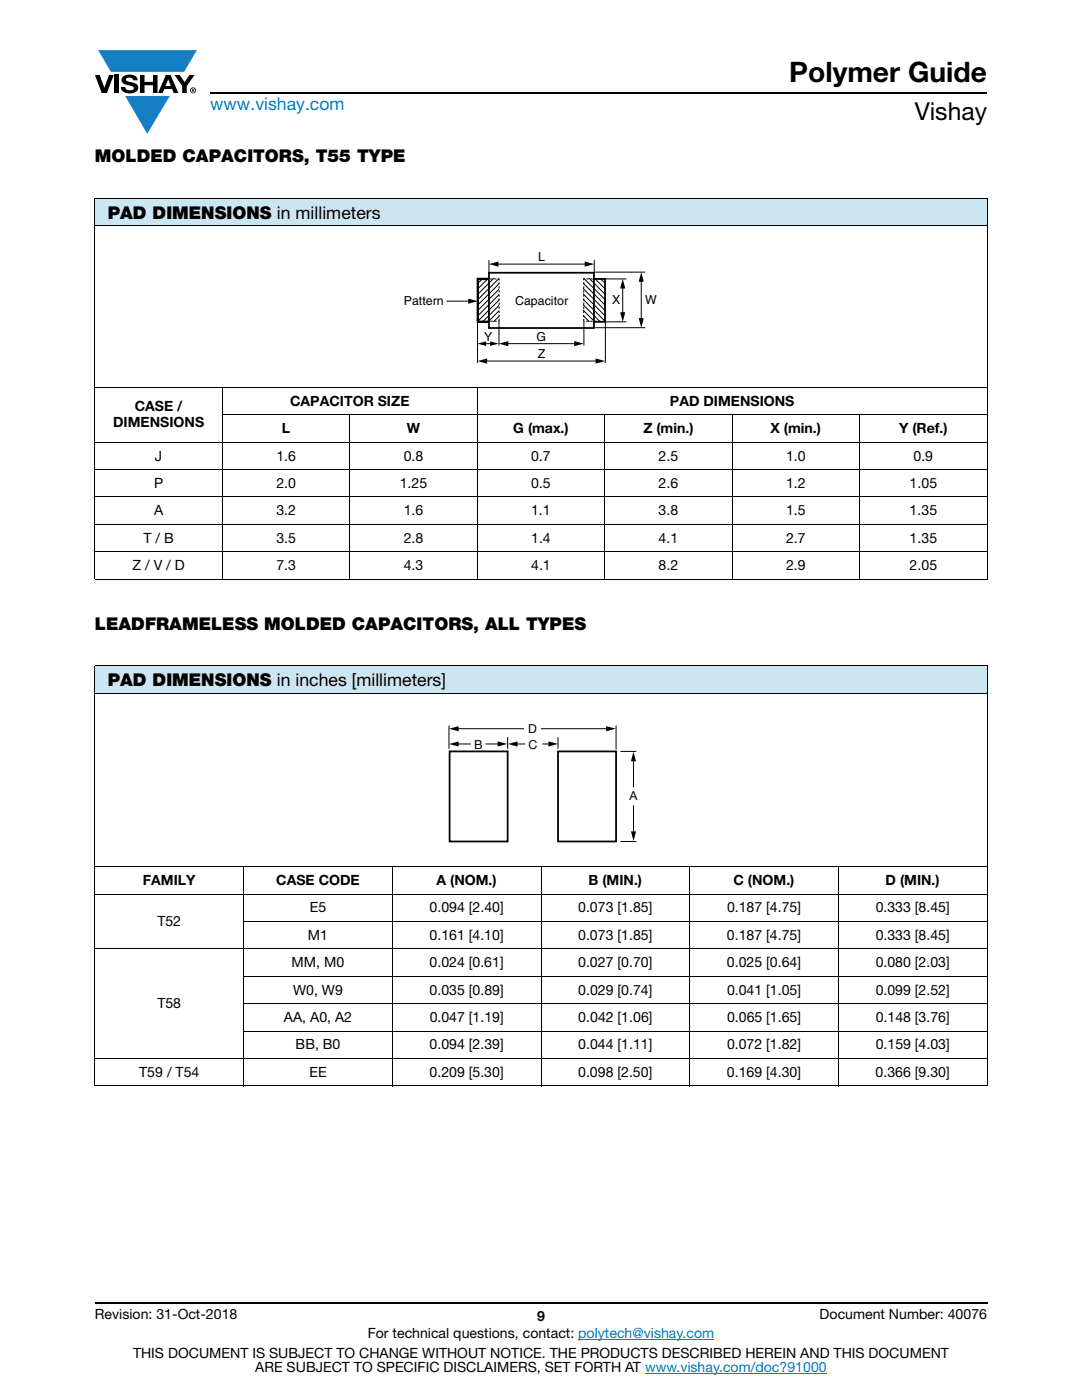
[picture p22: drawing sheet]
<svg xmlns="http://www.w3.org/2000/svg" width="216mm" height="279mm" viewBox="0 0 216 279" stroke-linecap="round" stroke-linejoin="round" font-family="sans-serif">
<defs><g id="words">
<text font-size="5.6" x="157.5" y="16.4">Polymer Guide</text>
<text font-size="4.9" x="182.5" y="24">Vishay</text>
<text font-size="3.5" fill="#007ec4" x="42" y="21.9">www.vishay.com</text>
<g font-size="3.5">
<text x="18.9" y="32.3">MOLDED CAPACITORS, T55 TYPE</text>
<text x="21.5" y="43.6">PAD DIMENSIONS in millimeters</text>
<text x="18.9" y="125.7">LEADFRAMELESS MOLDED CAPACITORS, ALL TYPES</text>
<text x="21.5" y="137">PAD DIMENSIONS in inches [millimeters]</text>
</g>
<g font-size="2.8">
<text x="26.9" y="82.1">CASE /</text>
<text x="57.9" y="81">CAPACITOR SIZE</text>
<text x="133.7" y="81">PAD DIMENSIONS</text>
<text x="22.6" y="85.3">DIMENSIONS</text>
<text x="56.3" y="86.4">L</text>
<text x="81.2" y="86.4">W</text>
<text x="102.4" y="86.4">G (max.)</text>
<text x="128.4" y="86.4">Z (min.)</text>
<text x="153.8" y="86.4">X (min.)</text>
<text x="179.4" y="86.4">Y (Ref.)</text>
<text x="30.9" y="91.9">J</text>
<text x="55.1" y="91.9">1.6</text>
<text x="80.6" y="91.9">0.8</text>
<text x="106" y="91.9">0.7</text>
<text x="131.4" y="91.9">2.5</text>
<text x="156.8" y="91.9">1.0</text>
<text x="182.3" y="91.9">0.9</text>
<text x="30.8" y="97.4">P</text>
<text x="55.1" y="97.4">2.0</text>
<text x="79.8" y="97.4">1.25</text>
<text x="106" y="97.4">0.5</text>
<text x="131.4" y="97.4">2.6</text>
<text x="156.8" y="97.4">1.2</text>
<text x="181.5" y="97.4">1.05</text>
<text x="30.8" y="102.8">A</text>
<text x="55.1" y="102.8">3.2</text>
<text x="80.6" y="102.8">1.6</text>
<text x="106" y="102.8">1.1</text>
<text x="131.4" y="102.8">3.8</text>
<text x="156.8" y="102.8">1.5</text>
<text x="181.5" y="102.8">1.35</text>
<text x="26.4" y="113.8">Z / V / D</text>
<text x="28.6" y="108.3">T / B</text>
<text x="55.1" y="108.3">3.5</text>
<text x="55.1" y="113.8">7.3</text>
<text x="80.6" y="108.3">2.8</text>
<text x="80.6" y="113.8">4.3</text>
<text x="106" y="108.3">1.4</text>
<text x="106" y="113.8">4.1</text>
<text x="131.4" y="108.3">4.1</text>
<text x="131.4" y="113.8">8.2</text>
<text x="156.8" y="113.8">2.9</text>
<text x="156.8" y="108.3">2.7</text>
<text x="181.5" y="113.8">2.05</text>
<text x="181.5" y="108.3">1.35</text>
<text x="28.5" y="176.6">FAMILY</text>
<text x="55.1" y="176.6">CASE CODE</text>
<text x="87.1" y="176.6">A (NOM.)</text>
<text x="117.4" y="176.6">B (MIN.)</text>
<text x="146.4" y="176.6">C (NOM.)</text>
<text x="176.7" y="176.6">D (MIN.)</text>
<text x="31.4" y="184.8">T52</text>
<text x="61.8" y="182.1">E5</text>
<text x="85.7" y="182.1">0.094 [2.40]</text>
<text x="115.4" y="182.1">0.073 [1.85]</text>
<text x="145.1" y="182.1">0.187 [4.75]</text>
<text x="174.7" y="182.1">0.333 [8.45]</text>
<text x="61.4" y="187.6">M1</text>
<text x="85.7" y="187.6">0.161 [4.10]</text>
<text x="115.4" y="187.6">0.073 [1.85]</text>
<text x="145.1" y="187.6">0.187 [4.75]</text>
<text x="174.7" y="187.6">0.333 [8.45]</text>
<text x="58.2" y="193">MM, M0</text>
<text x="85.7" y="193">0.024 [0.61]</text>
<text x="115.4" y="193">0.027 [0.70]</text>
<text x="145.1" y="193">0.025 [0.64]</text>
<text x="174.7" y="193">0.080 [2.03]</text>
<text x="31.4" y="201.2">T58</text>
<text x="56.7" y="204">AA, A0, A2</text>
<text x="58.5" y="198.5">W0, W9</text>
<text x="85.7" y="198.5">0.035 [0.89]</text>
<text x="85.7" y="204">0.047 [1.19]</text>
<text x="115.4" y="198.5">0.029 [0.74]</text>
<text x="115.4" y="204">0.042 [1.06]</text>
<text x="145.1" y="198.5">0.041 [1.05]</text>
<text x="145.1" y="204">0.065 [1.65]</text>
<text x="174.7" y="198.5">0.099 [2.52]</text>
<text x="174.7" y="204">0.148 [3.76]</text>
<text x="59" y="209.4">BB, B0</text>
<text x="85.7" y="209.4">0.094 [2.39]</text>
<text x="115.4" y="209.4">0.044 [1.11]</text>
<text x="145.1" y="209.4">0.072 [1.82]</text>
<text x="174.7" y="209.4">0.159 [4.03]</text>
<text x="27.8" y="214.9">T59 / T54</text>
<text x="61.7" y="214.9">EE</text>
<text x="85.7" y="214.9">0.209 [5.30]</text>
<text x="115.4" y="214.9">0.098 [2.50]</text>
<text x="145.1" y="214.9">0.169 [4.30]</text>
<text x="174.7" y="214.9">0.366 [9.30]</text>
<text x="18.9" y="263.3">Revision: 31-Oct-2018</text>
<text x="107.2" y="263.6">9</text>
<text x="163.6" y="263.3">Document Number: 40076</text>
<text x="73.4" y="267.1">For technical questions, contact: polytech@vishay.com</text>
<text x="26.5" y="271">THIS DOCUMENT IS SUBJECT TO CHANGE WITHOUT NOTICE. THE PRODUCTS DESCRIBED HEREIN AND THIS DOCUMENT</text>
<text x="50.9" y="273.8">ARE SUBJECT TO SPECIFIC DISCLAIMERS, SET FORTH AT www.vishay.com/doc?91000</text>
</g>
<g font-size="2.5">
<text x="107.4" y="52.1">L</text>
<text x="80.6" y="60.9">Pattern</text>
<text x="102.8" y="60.8">Capacitor</text>
<text x="122.1" y="60.7">X</text>
<text x="128.8" y="60.7">W</text>
<text x="96.6" y="68">Y</text>
<text x="107.1" y="68">G</text>
<text x="107.3" y="71.4">Z</text>
<text x="94.6" y="149.4">B</text>
<text x="105.4" y="146.2">D</text>
<text x="105.4" y="149.4">C</text>
<text x="125.6" y="159.7">A</text>
</g>
</g></defs>
<g fill="#147fc3">
<path d="M19.6 10h19.7l-2.6 4.3h-1.1h-13.5z"/>
<path d="M25 19.2h8.9l-4.5 7.5z"/>
</g>
<g fill="#000">
<path d="M18.9 15h1l.9 2.5 1-2.5h.9l-1.4 3.6h-1zM22.9 15h.9v3.6h-.9zM24.6 15.3a2.1 2.1 0 0 1 2.8 .3l.1 .4h-.9a.79 .79 0 0 0-.7-.5 .79 .79 0 0 0-.8 .4l.3 .3 1 .2a1.08 1.08 0 0 1 1.2 1 1.08 1.08 0 0 1-1.1 1.2 1.73 1.73 0 0 1-2.4-1.2h.9a.96 .96 0 0 0 .8 .6 .96 .96 0 0 0 .9-.4 1.31 1.31 0 0 0-1.2-.6 1.03 1.03 0 0 1-1.1-.6 1.03 1.03 0 0 1 .2-1.1zM27.9 15h.9v1.3h1.7v-1.3h.9v3.6h-.9v-1.6h-1.7v1.6h-.9zM34.8 15h1.1l.9 1.4 1-1.4h1l-1.5 2.2v1.4h-.9v-1.4z"/>
<path d="M33.6 15.9l.5 1.3h-1.1zM33.1 15l-1.6 3.6h1l.3-.8h1.5l.3 .8h1l-1.6-3.6z"/>
<path d="M38.4 17.8h.2v.2h-.2zM38.3 17.7v.7h.1v-.3l.4 .3-.2-.3 .2-.2-.1-.2z"/>
<path d="M38.1 18a.46 .46 0 0 1 .9 0 .46 .46 0 0 1-.9 0zM37.9 18a.6 .6 0 0 0 1.2 0 .6 .6 0 0 0-1.2 0z"/>
</g>
<path d="M42 18.6h155M18.9 260h178.1" fill="none" stroke="#000" stroke-width=".36"/>
<path d="M115.4 267.3h27.1M128.7 274h36.3" fill="none" stroke="#007ec4" stroke-width=".2"/>
<g fill="#cce5f3">
<path d="M18.9 39.5h178.1v5.5h-178.1z"/>
<path d="M18.9 132.9h178.1v5.5h-178.1z"/>
</g>
<g fill="none" stroke="#000" stroke-width=".2">
<path d="M18.9 39.5h178.1M18.9 39.6v75.9M197 39.6v75.9M18.9 45h178.1M18.9 77.3h178.1M44.4 77.2v38.5M95.2 77.2v38.5M18.9 88.2h178.1M18.9 93.7h178.1M18.9 99.2h178.1M44.3 82.8h152.7M69.8 82.7v33"/>
<path d="M120.7 82.7v33M146.1 82.7v33M171.5 82.7v33M18.9 104.6h178.1M18.9 110.1h178.1M18.9 115.6h178.1M18.9 132.9h178.1M18.9 138.4h178.1M18.9 133v83.6M197 133v83.6M18.9 173h178.1M18.9 178.4h178.1"/>
<path d="M48.6 172.9v43.9M78.3 172.9v43.9M107.9 172.9v43.9M137.6 172.9v43.9M167.3 172.9v43.9M18.9 189.4h178.1M48.5 183.9h148.5M48.5 194.8h148.5M18.9 211.2h178.1M18.9 216.7h178.1M48.5 200.3h148.5M48.5 205.8h148.5"/>
</g>
<path d="M80.6 50h50.5v22.6h-50.5z" fill="#fff"/>
<path d="M97.6 55.7h-2.3v8.5h2.3" fill="none" stroke="#000" stroke-width=".47"/>
<path d="M95.3 55.7h4.3v8.4h-4.3zM116.5 55.7h4.2v8.4h-4.2z" fill="none" stroke="#000" stroke-width=".2" stroke-dasharray=".5 .3" stroke-linecap="butt"/>
<g fill="none" stroke="#000" stroke-width=".2">
<path d="M96.3 55.6l-1 1M97.4 55.6l-2.1 2.1M97.6 51.9v2.5M98.4 55.6l-3.1 3.2M99.1 52.7h17.9M99.5 55.6l-4.2 4.3M99.6 56.6l-4.3 4.4M99.6 57.7l-4.3 4.3M99.6 58.8l-4.3 4.3M99.6 59.8l-4.3 4.4M116.5 56.6l4.3 4.4M116.5 57.7l4.3 4.3"/>
<path d="M116.5 58.8l4.3 4.3M116.5 59.8l4.3 4.4M116.6 55.6l4.2 4.3M117.6 55.6l3.2 3.2M118.6 51.9v2.5M118.7 55.6l2.1 2.1M118.8 54.3h10M119.8 55.6l1 1M120.8 55.7h4.2M124.3 57.2v5.5M128 55.9v7.9M89.1 60.1h4.7"/>
<path d="M95.3 64.1v8.3M96.7 68.6h1.4M96.8 72.1h22.4M99.6 64.1v4.9M99.6 60.9l-3.2 3.3M99.6 62l-2.1 2.2M99.6 63.1l-1.1 1.1M101.1 68.6h13.8M116.5 60.9l3.2 3.3M116.5 62l2.1 2.2M116.5 63.1l1 1.1M116.5 64.1v4.9"/>
<path d="M118.8 65.4h10M120.8 64.2h4.2M120.8 64.1v8.3"/>
</g>
<path d="M97.6 54.4h20.9v11.1h-20.9zM118.5 55.7h2.2v8.5h-2.2" fill="none" stroke="#000" stroke-width=".35"/>
<g fill="#000">
<path d="M97.6 52.7l1.9-.5v1zM116.7 52.2l1.9 .5-1.9 .5zM124.3 55.7l.5 1.9h-1.1zM128 54.3l.5 1.9h-1.1zM93.4 59.6l1.9 .5-1.9 .5zM95.3 68.6l1.7-.5v.9zM95.3 72.1l1.9-.6v1.1zM97.8 68.1l1.7 .5-1.7 .4zM99.5 68.6l1.9-.5v1zM114.6 68.1l1.9 .5-1.9 .5zM118.9 71.5l1.9 .6-1.9 .5zM123.7 62.3h1.1l-.5 1.9z"/>
<path d="M127.4 63.5h1.1l-.5 1.9z"/>
</g>
<path d="M89.5 144.1h37.7v24h-37.7z" fill="#fff"/>
<path d="M89.7 150h11.6v17.9h-11.6zM111.3 150h11.6v17.9h-11.6z" fill="none" stroke="#000" stroke-width=".35"/>
<g fill="none" stroke="#000" stroke-width=".2">
<path d="M89.6 144.8v4.6M91.2 148.5h2.8M91.2 145.4h13.3M96.9 148.5h2.8M101.3 147.1v2.3M102.9 148.5h1.9M107.9 145.4h13.4M108.2 148.5h1.6M111.3 147.1v2.3M122.9 144.8v4.8M123.8 150h3.2M126.4 151.6v5.5"/>
<path d="M123.8 167.9h3.2M126.4 160.7v5.6"/>
</g>
<path d="M89.6 145.4l1.9-.5v1.1zM89.6 148.5l1.9-.5v1zM99.3 148l1.9 .5-1.9 .5zM101.3 148.5l2-.5v1zM109.4 148l2 .5-2 .5zM121 144.9l1.9 .5-1.9 .5zM126.4 150l.5 1.9h-1zM125.9 165.9h1l-.5 1.9z" fill="#000"/>
<use href="#words"/>
</svg>
